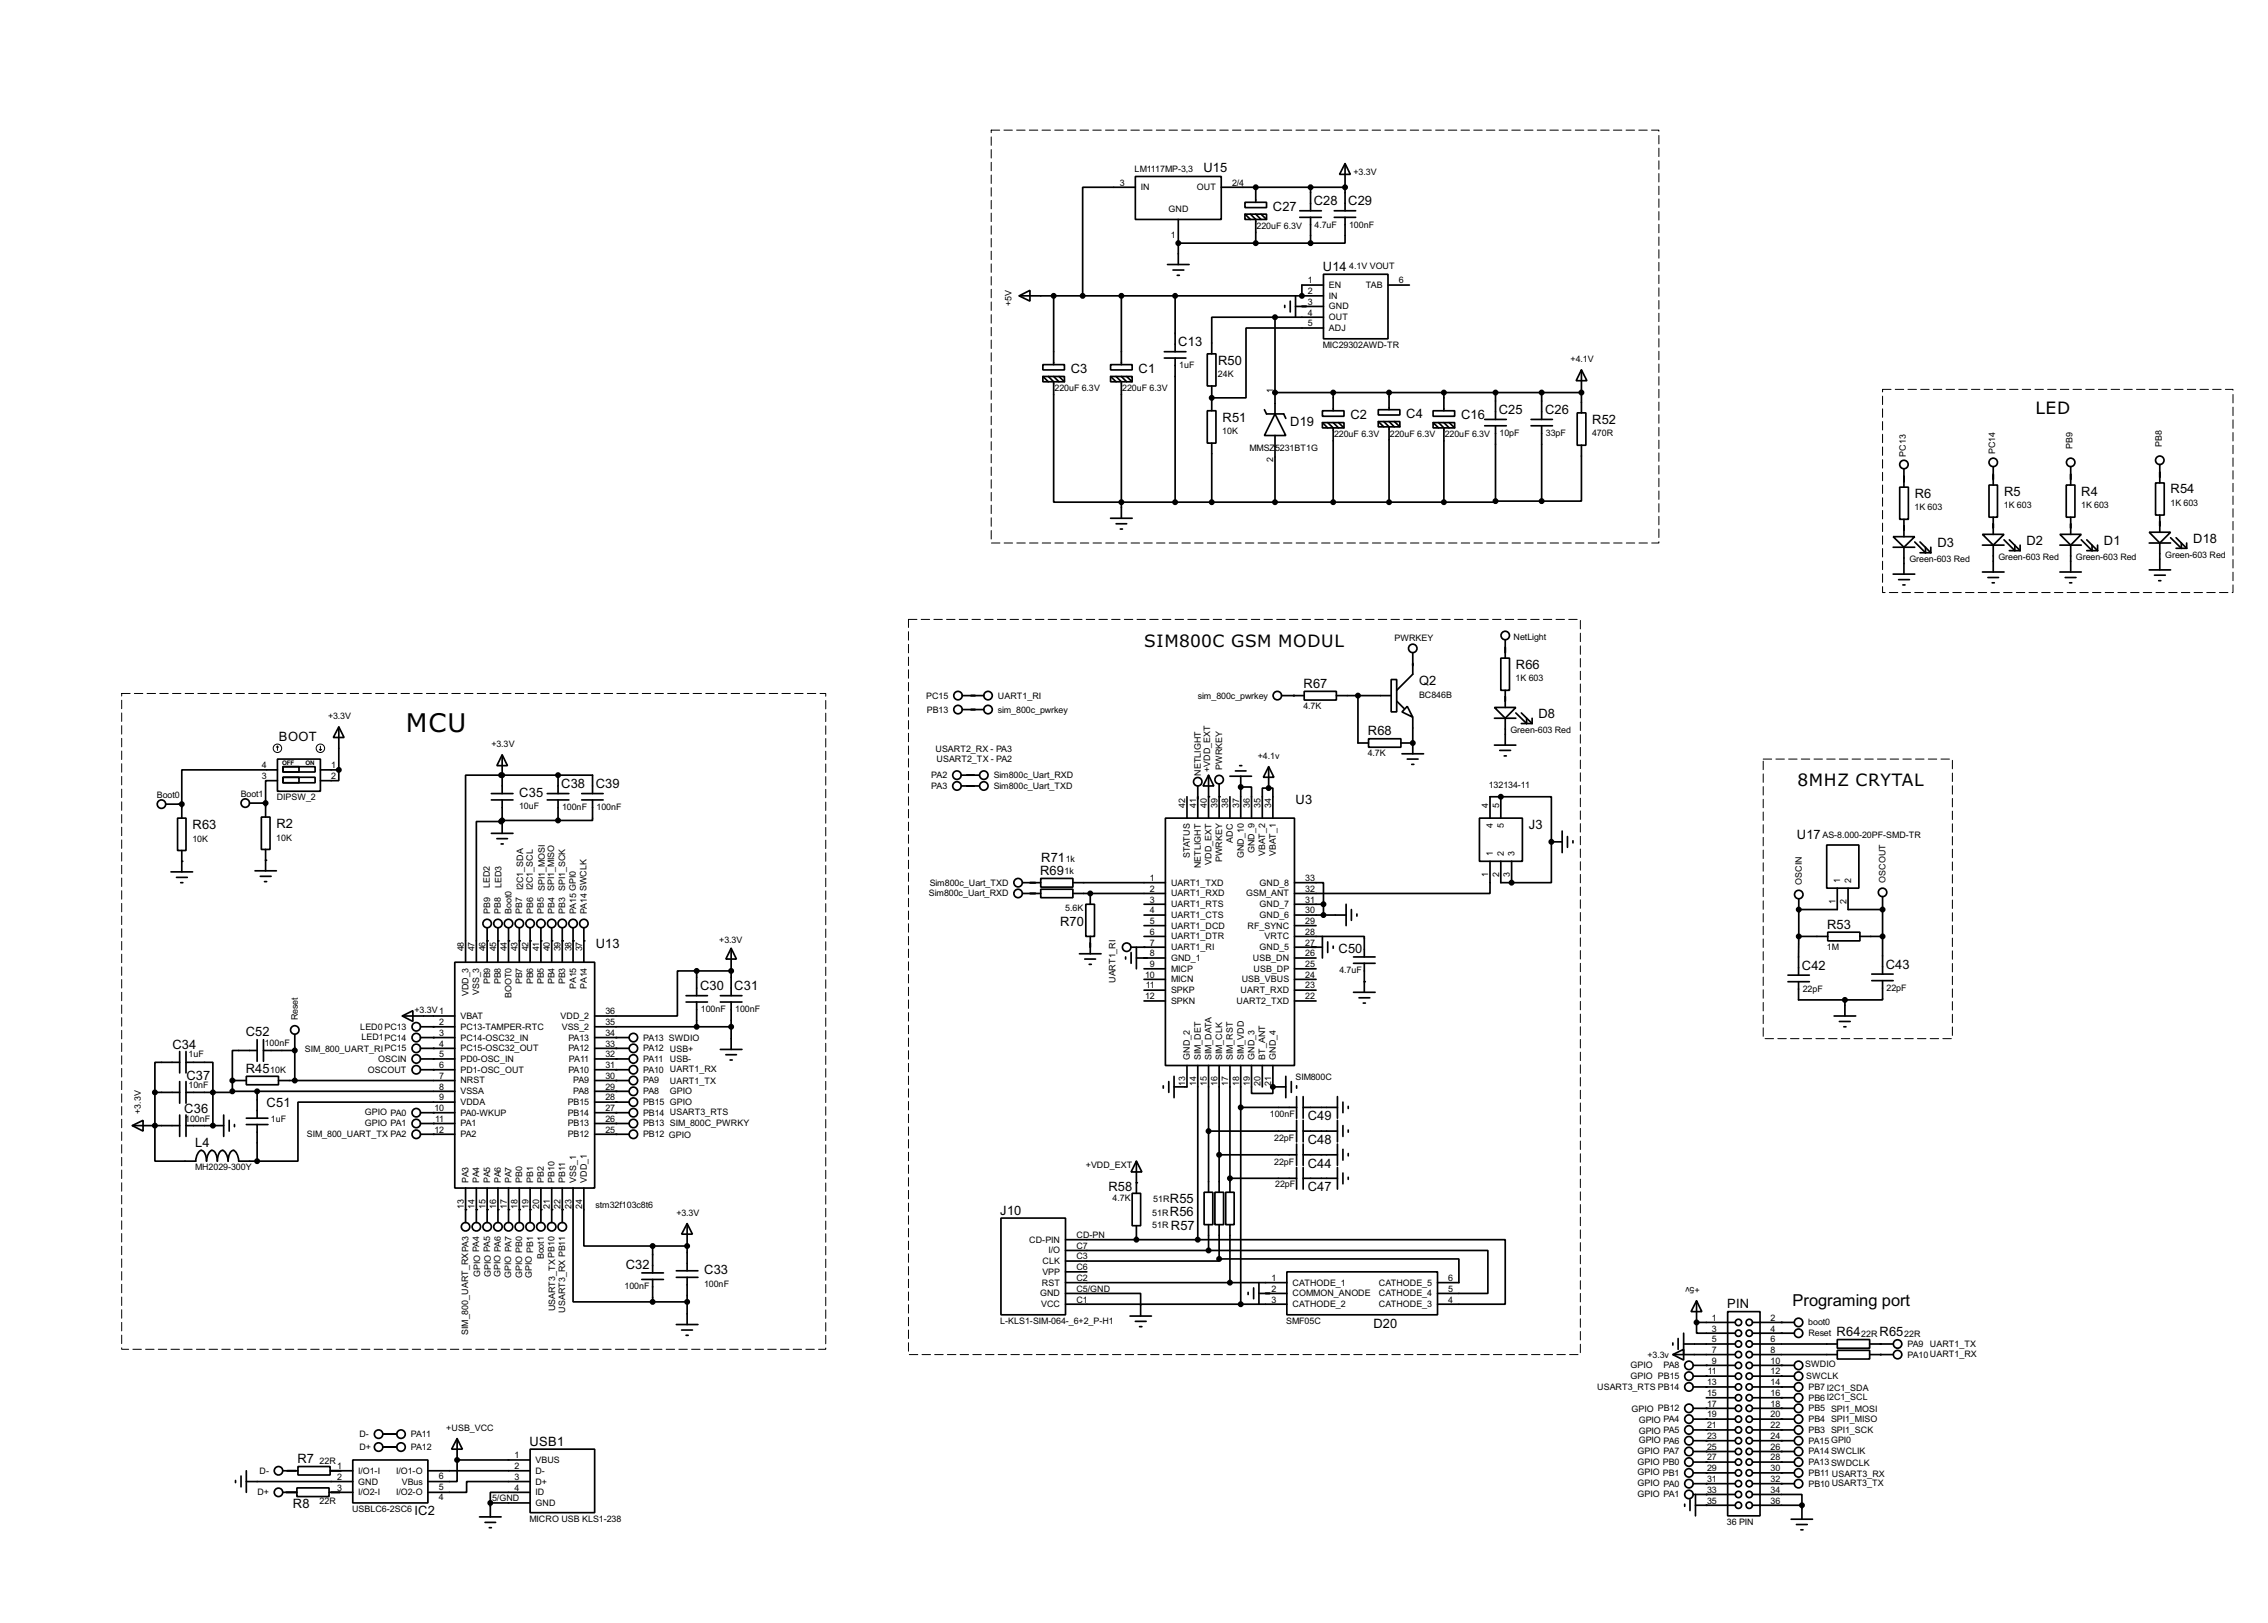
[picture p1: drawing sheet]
<svg xmlns="http://www.w3.org/2000/svg" width="536mm" height="383mm" viewBox="0 0 536 383" stroke-linecap="round" stroke-linejoin="round" font-family="sans-serif">
<defs><g id="words">
<text font-size="7.4" x="95.9" y="173">MCU</text>
<g font-size="4.9">
<text x="480.9" y="97.9">LED</text>
<text x="270.4" y="153">SIM800C GSM MODUL</text>
<text x="424.7" y="185.8">8MHZ CRYTAL</text>
</g>
<text font-size="4.4" x="423.5" y="308.6">Programing port</text>
<g font-size="3.4">
<text x="284.4" y="40.7">U15</text>
<text x="300.8" y="49.8">C27</text>
<text x="310.4" y="48.6">C28</text>
<text x="318.6" y="48.6">C29</text>
<text x="312.6" y="64">U14</text>
<text x="278.4" y="81.8">C13</text>
<text x="253" y="88.2">C3</text>
<text x="269" y="88.2">C1</text>
<text x="287.8" y="86.1">R50</text>
<text x="288.9" y="99.6">R51</text>
<text x="304.9" y="100.6">D19</text>
<text x="319.1" y="99.1">C2</text>
<text x="332.3" y="98.8">C4</text>
<text x="345.2" y="99.1">C16</text>
<text x="354.1" y="97.9">C25</text>
<text x="365.1" y="97.9">C26</text>
<text x="376.2" y="100.1">R52</text>
<text x="452.4" y="117.7">R6</text>
<text x="473.5" y="117.1">R5</text>
<text x="491.8" y="117.1">R4</text>
<text x="512.9" y="116.6">R54</text>
<text x="457.8" y="129.3">D3</text>
<text x="478.8" y="128.8">D2</text>
<text x="497.1" y="128.8">D1</text>
<text x="518.2" y="128.3">D18</text>
<text x="335.3" y="161.9">Q2</text>
<text x="358.2" y="158">R66</text>
<text x="308" y="162.6">R67</text>
<text x="323.2" y="173.7">R68</text>
<text x="363.5" y="169.7">D8</text>
<text x="65.9" y="175">BOOT</text>
<text x="122.7" y="188.3">C35</text>
<text x="132.6" y="186.2">C38</text>
<text x="140.8" y="186.2">C39</text>
<text x="306.1" y="190">U3</text>
<text x="45.5" y="195.9">R63</text>
<text x="65.3" y="195.6">R2</text>
<text x="361.2" y="195.9">J3</text>
<text x="246" y="203.7">R71</text>
<text x="424.6" y="198.2">U17</text>
<text x="245.8" y="206.8">R69</text>
<text x="250.5" y="218.8">R70</text>
<text x="431.7" y="219.5">R53</text>
<text x="140.8" y="224">U13</text>
<text x="316.3" y="225.1">C50</text>
<text x="165.4" y="234">C30</text>
<text x="173.5" y="234">C31</text>
<text x="425.8" y="229.2">C42</text>
<text x="445.6" y="228.9">C43</text>
<text x="58.1" y="244.9">C52</text>
<text x="40.8" y="247.9">C34</text>
<text x="44.1" y="255.3">C37</text>
<text x="58.1" y="253.5">R45</text>
<text x="43.6" y="262.9">C36</text>
<text x="63" y="261.7">C51</text>
<text x="309" y="264.7">C49</text>
<text x="46.1" y="271">L4</text>
<text x="309" y="275.9">C44</text>
<text x="309" y="270.3">C48</text>
<text x="261.9" y="281.5">R58</text>
<text x="309" y="281.4">C47</text>
<text x="236.4" y="287">J10</text>
<text x="276.4" y="284.3">R55</text>
<text x="276.4" y="287.3">R56</text>
<text x="276.7" y="290.6">R57</text>
<text x="147.9" y="299.8">C32</text>
<text x="166.4" y="301.1">C33</text>
<text x="408.1" y="309.1">PIN</text>
<text x="324.5" y="313.7">D20</text>
<text x="434" y="315.7">R64</text>
<text x="444.1" y="315.7">R65</text>
<text x="125.1" y="341.6">USB1</text>
<text x="70.3" y="345.7">R7</text>
<text x="69.2" y="356.4">R8</text>
<text x="97.9" y="357.9">IC2</text>
</g>
<g font-size="2.4">
<text x="268.1" y="40.6">LM1117MP-3,3</text>
<text x="319.8" y="41.3">+3.3V</text>
<text x="264.6" y="43.8">3</text>
<text x="269.5" y="45">IN</text>
<text x="282.8" y="45">OUT</text>
<text x="291.1" y="43.8">2/4</text>
<text x="276.1" y="50.2">GND</text>
<text x="310.6" y="53.8">4.7uF</text>
<text x="318.8" y="53.8">100nF</text>
<text x="276.7" y="56.3">1</text>
<text x="296.9" y="54">220uF 6.3V</text>
<text x="318.8" y="63.6">4.1V VOUT</text>
<text x="309" y="67">1</text>
<text x="309" y="69.5">2</text>
<text x="309" y="72">3</text>
<text x="314" y="68.1">EN</text>
<text x="314" y="70.6">IN</text>
<text x="322.7" y="68.1">TAB</text>
<text x="330.5" y="67">6</text>
<text x="239" y="72.4" transform="rotate(-90 239 72.4)">+5V</text>
<text x="309" y="74.6">4</text>
<text x="309" y="77.1">5</text>
<text x="314" y="73.1">GND</text>
<text x="314" y="75.6">OUT</text>
<text x="312.5" y="82.2">MIC29302AWD-TR</text>
<text x="314" y="78.2">ADJ</text>
<text x="278.6" y="87.1">1uF</text>
<text x="287.8" y="89.1">24K</text>
<text x="371.1" y="85.6">+4.1V</text>
<text x="249.2" y="92.4">220uF 6.3V</text>
<text x="265.2" y="92.4">220uF 6.3V</text>
<text x="300.9" y="92.8" transform="rotate(-90 300.9 92.8)">1</text>
<text x="288.8" y="102.6">10K</text>
<text x="295.2" y="106.6">MMSZ</text>
<text x="301.3" y="106.6">5231BT1G</text>
<text x="315.2" y="103.4">220uF 6.3V</text>
<text x="328.4" y="103.4">220uF 6.3V</text>
<text x="341.4" y="103.4">220uF 6.3V</text>
<text x="354.3" y="103">10pF</text>
<text x="365.3" y="103">33pF</text>
<text x="376.2" y="103">470R</text>
<text x="450.3" y="107.9" transform="rotate(-90 450.3 107.9)">PC13</text>
<text x="471.4" y="107.4" transform="rotate(-90 471.4 107.4)">PC14</text>
<text x="489.7" y="106.1" transform="rotate(-90 489.7 106.1)">PB9</text>
<text x="510.8" y="105.6" transform="rotate(-90 510.8 105.6)">PB8</text>
<text x="300.9" y="109.2" transform="rotate(-90 300.9 109.2)">2</text>
<text x="512.8" y="119.6">1K 603</text>
<text x="452.4" y="120.6">1K 603</text>
<text x="473.5" y="120.1">1K 603</text>
<text x="491.7" y="120.1">1K 603</text>
<text x="511.6" y="131.8">Green-603 Red</text>
<text x="451.1" y="132.8">Green-603 Red</text>
<text x="472.2" y="132.3">Green-603 Red</text>
<text x="490.5" y="132.3">Green-603 Red</text>
<text x="329.5" y="151.4">PWRKEY</text>
<text x="357.6" y="151.1">NetLight</text>
<text x="358.1" y="161">1K 603</text>
<text x="218.8" y="165.1">PC15</text>
<text x="235.8" y="165.1">UART1_RI</text>
<text x="283.1" y="165.1">sim_800c_pwrkey</text>
<text x="308" y="167.5">4.7K</text>
<text x="335.3" y="164.8">BC846B</text>
<text x="77.5" y="169.9">+3.3V</text>
<text x="219" y="168.4">PB13</text>
<text x="235.8" y="168.4">sim_800c_pwrkey</text>
<text x="356.9" y="173.2">Green-603 Red</text>
<text x="116.1" y="176.5">+3.3V</text>
<text x="221" y="177.7">USART2_RX - PA3</text>
<text x="221.3" y="180">USART2_TX - PA2</text>
<text x="297.2" y="179.3">+4.1v</text>
<text x="323.2" y="178.7">4.7K</text>
<text x="61.9" y="181.5">4</text>
<text x="61.9" y="184.1">3</text>
<text x="78.3" y="181.5">1</text>
<text x="78.3" y="184.1">2</text>
<text x="220" y="183.9">PA2</text>
<text x="234.8" y="183.9">Sim800c_Uart_RXD</text>
<text x="283.7" y="183.3" transform="rotate(-90 283.7 183.3)">NETLIGHT</text>
<text x="286" y="182.4" transform="rotate(-90 286 182.4)">+VDD_EXT</text>
<text x="288.8" y="181.9" transform="rotate(-90 288.8 181.9)">PWRKEY</text>
<text x="37.1" y="188.5">Boot0</text>
<text x="56.9" y="188.2">Boot1</text>
<text x="65.4" y="189.1">DIPSW_2</text>
<text x="122.7" y="191.2">10uF</text>
<text x="132.8" y="191.5">100nF</text>
<text x="141" y="191.5">100nF</text>
<text x="220" y="186.4">PA3</text>
<text x="234.8" y="186.4">Sim800c_Uart_TXD</text>
<text x="280.1" y="190.8" transform="rotate(-90 280.1 190.8)">42</text>
<text x="282.6" y="190.8" transform="rotate(-90 282.6 190.8)">41</text>
<text x="285.1" y="190.8" transform="rotate(-90 285.1 190.8)">40</text>
<text x="287.7" y="190.8" transform="rotate(-90 287.7 190.8)">39</text>
<text x="290.2" y="190.8" transform="rotate(-90 290.2 190.8)">38</text>
<text x="292.8" y="190.8" transform="rotate(-90 292.8 190.8)">37</text>
<text x="295.3" y="190.8" transform="rotate(-90 295.3 190.8)">36</text>
<text x="297.8" y="190.8" transform="rotate(-90 297.8 190.8)">35</text>
<text x="300.4" y="190.8" transform="rotate(-90 300.4 190.8)">34</text>
<text x="351.7" y="190.8" transform="rotate(-90 351.7 190.8)">4</text>
<text x="351.8" y="186.2">132134-11</text>
<text x="354.2" y="190.8" transform="rotate(-90 354.2 190.8)">5</text>
<text x="352.8" y="195.8" transform="rotate(-90 352.8 195.8)">4</text>
<text x="355.3" y="195.8" transform="rotate(-90 355.3 195.8)">5</text>
<text x="45.5" y="198.9">10K</text>
<text x="65.3" y="198.6">10K</text>
<text x="251.8" y="203.6">1k</text>
<text x="281.2" y="202.7" transform="rotate(-90 281.2 202.7)">STATUS</text>
<text x="288.8" y="203.7" transform="rotate(-90 288.8 203.7)">PWRKEY</text>
<text x="291.3" y="199.1" transform="rotate(-90 291.3 199.1)">ADC</text>
<text x="293.9" y="202.8" transform="rotate(-90 293.9 202.8)">GND_10</text>
<text x="296.4" y="201.6" transform="rotate(-90 296.4 201.6)">GND_9</text>
<text x="299" y="202.3" transform="rotate(-90 299 202.3)">VBAT_2</text>
<text x="301.5" y="202.3" transform="rotate(-90 301.5 202.3)">VBAT_1</text>
<text x="352.8" y="202.2" transform="rotate(-90 352.8 202.2)">1</text>
<text x="355.3" y="202.2" transform="rotate(-90 355.3 202.2)">2</text>
<text x="357.9" y="202.2" transform="rotate(-90 357.9 202.2)">3</text>
<text x="430.6" y="198.1">AS-8.000-20PF-SMD-TR</text>
<text x="115.7" y="209.8" transform="rotate(-90 115.7 209.8)">LED2</text>
<text x="118.5" y="209.8" transform="rotate(-90 118.5 209.8)">LED3</text>
<text x="219.7" y="209.3">Sim800c_Uart_TXD</text>
<text x="251.6" y="206.6">1k</text>
<text x="271.7" y="208.2">1</text>
<text x="276.7" y="209.3">UART1_TXD</text>
<text x="283.7" y="205.2" transform="rotate(-90 283.7 205.2)">NETLIGHT</text>
<text x="286.3" y="204.4" transform="rotate(-90 286.3 204.4)">VDD_EXT</text>
<text x="297.6" y="209.3">GND_8</text>
<text x="308.4" y="208.2">33</text>
<text x="351.7" y="207.2" transform="rotate(-90 351.7 207.2)">1</text>
<text x="354.2" y="207.1" transform="rotate(-90 354.2 207.1)">2</text>
<text x="356.8" y="207.2" transform="rotate(-90 356.8 207.2)">3</text>
<text x="425.7" y="209.1" transform="rotate(-90 425.7 209.1)">OSCIN</text>
<text x="434.8" y="208.6" transform="rotate(-90 434.8 208.6)">1</text>
<text x="437.4" y="208.6" transform="rotate(-90 437.4 208.6)">2</text>
<text x="445.5" y="208.5" transform="rotate(-90 445.5 208.5)">OSCOUT</text>
<text x="115.8" y="215.9" transform="rotate(-90 115.8 215.9)">PB9</text>
<text x="118.4" y="215.9" transform="rotate(-90 118.4 215.9)">PB8</text>
<text x="120.9" y="215.9" transform="rotate(-90 120.9 215.9)">Boot0</text>
<text x="123.4" y="215.9" transform="rotate(-90 123.4 215.9)">PB7</text>
<text x="123.6" y="210.3" transform="rotate(-90 123.6 210.3)">I2C1_SDA</text>
<text x="125.9" y="210.3" transform="rotate(-90 125.9 210.3)">I2C1_SCL</text>
<text x="126" y="215.9" transform="rotate(-90 126 215.9)">PB6</text>
<text x="128.5" y="215.9" transform="rotate(-90 128.5 215.9)">PB5 SPI1_MOSI</text>
<text x="131.1" y="215.9" transform="rotate(-90 131.1 215.9)">PB4 SPI1_MISO</text>
<text x="133.6" y="215.9" transform="rotate(-90 133.6 215.9)">PB3 SPI1_SCK</text>
<text x="136.1" y="215.9" transform="rotate(-90 136.1 215.9)">PA15 GPI0</text>
<text x="138.7" y="215.9" transform="rotate(-90 138.7 215.9)">PA14 SWCLK</text>
<text x="219.5" y="211.8">Sim800c_Uart_RXD</text>
<text x="251.7" y="215.4">5.6K</text>
<text x="271.7" y="210.7">2</text>
<text x="271.7" y="213.3">3</text>
<text x="271.7" y="215.8">4</text>
<text x="276.7" y="211.8">UART1_RXD</text>
<text x="276.7" y="214.4">UART1_RTS</text>
<text x="294.4" y="211.8">GSM_ANT</text>
<text x="297.6" y="214.4">GND_7</text>
<text x="308.4" y="215.8">30</text>
<text x="308.4" y="213.3">31</text>
<text x="308.4" y="210.7">32</text>
<text x="433.7" y="213.5" transform="rotate(-90 433.7 213.5)">1</text>
<text x="436.3" y="213.5" transform="rotate(-90 436.3 213.5)">2</text>
<text x="271.7" y="218.3">5</text>
<text x="271.7" y="220.9">6</text>
<text x="276.7" y="216.9">UART1_CTS</text>
<text x="276.7" y="219.4">UART1_DCD</text>
<text x="276.7" y="222">UART1_DTR</text>
<text x="294.8" y="219.4">RF_SYNC</text>
<text x="297.6" y="216.9">GND_6</text>
<text x="298.8" y="222">VRTC</text>
<text x="308.4" y="220.9">28</text>
<text x="308.4" y="218.3">29</text>
<text x="109.6" y="224.8" transform="rotate(-90 109.6 224.8)">48</text>
<text x="112.2" y="224.8" transform="rotate(-90 112.2 224.8)">47</text>
<text x="114.7" y="224.8" transform="rotate(-90 114.7 224.8)">46</text>
<text x="117.3" y="224.8" transform="rotate(-90 117.3 224.8)">45</text>
<text x="119.8" y="224.8" transform="rotate(-90 119.8 224.8)">44</text>
<text x="122.3" y="224.8" transform="rotate(-90 122.3 224.8)">43</text>
<text x="124.9" y="224.8" transform="rotate(-90 124.9 224.8)">42</text>
<text x="127.4" y="224.8" transform="rotate(-90 127.4 224.8)">41</text>
<text x="130" y="224.8" transform="rotate(-90 130 224.8)">40</text>
<text x="132.5" y="224.8" transform="rotate(-90 132.5 224.8)">39</text>
<text x="135" y="224.8" transform="rotate(-90 135 224.8)">38</text>
<text x="137.6" y="224.8" transform="rotate(-90 137.6 224.8)">37</text>
<text x="170" y="222.8">+3.3V</text>
<text x="271.7" y="223.4">7</text>
<text x="271.7" y="226">8</text>
<text x="276.7" y="224.5">UART1_RI</text>
<text x="276.7" y="227.1">GND_1</text>
<text x="296" y="227.1">USB_DN</text>
<text x="297.6" y="224.5">GND_5</text>
<text x="308.4" y="226">26</text>
<text x="308.4" y="223.4">27</text>
<text x="431.7" y="224.4">1M</text>
<text x="115.8" y="232.6" transform="rotate(-90 115.8 232.6)">PB9</text>
<text x="118.4" y="232.6" transform="rotate(-90 118.4 232.6)">PB8</text>
<text x="123.4" y="232.6" transform="rotate(-90 123.4 232.6)">PB7</text>
<text x="126" y="232.6" transform="rotate(-90 126 232.6)">PB6</text>
<text x="128.5" y="232.6" transform="rotate(-90 128.5 232.6)">PB5</text>
<text x="131.1" y="232.6" transform="rotate(-90 131.1 232.6)">PB4</text>
<text x="133.6" y="232.6" transform="rotate(-90 133.6 232.6)">PB3</text>
<text x="136.1" y="233.6" transform="rotate(-90 136.1 233.6)">PA15</text>
<text x="138.7" y="233.6" transform="rotate(-90 138.7 233.6)">PA14</text>
<text x="263.6" y="232.3" transform="rotate(-90 263.6 232.3)">UART1_RI</text>
<text x="270.6" y="231">10</text>
<text x="270.7" y="233.6">11</text>
<text x="271.7" y="228.5">9</text>
<text x="276.7" y="229.6">MICP</text>
<text x="276.7" y="232.1">MICN</text>
<text x="293.4" y="232.1">USB_VBUS</text>
<text x="296.2" y="229.6">USB_DP</text>
<text x="308.4" y="233.6">23</text>
<text x="308.4" y="231">24</text>
<text x="308.4" y="228.5">25</text>
<text x="316.5" y="229.8">4.7uF</text>
<text x="98" y="239.3">+3.3V1</text>
<text x="110.7" y="235.4" transform="rotate(-90 110.7 235.4)">VDD_3</text>
<text x="113.2" y="235.1" transform="rotate(-90 113.2 235.1)">VSS_3</text>
<text x="120.9" y="235.8" transform="rotate(-90 120.9 235.8)">BOOT0</text>
<text x="143.1" y="239.7">36</text>
<text x="165.6" y="239.2">100nF</text>
<text x="173.7" y="239.2">100nF</text>
<text x="270.6" y="236.1">12</text>
<text x="276.7" y="234.7">SPKP</text>
<text x="276.7" y="237.2">SPKN</text>
<text x="292.2" y="237.2">UART2_TXD</text>
<text x="293.1" y="234.7">UART_RXD</text>
<text x="308.4" y="236.1">22</text>
<text x="426" y="234.4">22pF</text>
<text x="445.8" y="234.2">22pF</text>
<text x="70.4" y="241.1" transform="rotate(-90 70.4 241.1)">Reset</text>
<text x="85.1" y="243.3">LED0 PC13</text>
<text x="85.4" y="245.8">LED1PC14</text>
<text x="103.8" y="242.2">2</text>
<text x="103.8" y="244.8">3</text>
<text x="108.8" y="240.8">VBAT</text>
<text x="108.8" y="243.3">PC13-TAMPER-RTC</text>
<text x="108.8" y="245.9">PC14-OSC32_IN</text>
<text x="132.4" y="240.8">VDD_2</text>
<text x="132.7" y="243.3">VSS_2</text>
<text x="134.3" y="245.9">PA13</text>
<text x="143.1" y="242.2">35</text>
<text x="143.1" y="244.8">34</text>
<text x="151.9" y="245.9">PA13 SWDIO</text>
<text x="44.6" y="249.8">1uF</text>
<text x="62.6" y="247.3">100nF</text>
<text x="72" y="248.5">SIM_800_UART_RIPC15</text>
<text x="89.4" y="250.9">OSCIN</text>
<text x="103.8" y="247.3">4</text>
<text x="103.8" y="249.8">5</text>
<text x="108.8" y="248.4">PC15-OSC32_OUT</text>
<text x="108.8" y="250.9">PD0-OSC_IN</text>
<text x="134.3" y="248.4">PA12</text>
<text x="134.4" y="250.9">PA11</text>
<text x="143.1" y="247.3">33</text>
<text x="143.1" y="249.8">32</text>
<text x="151.9" y="250.9">PA11 USB-</text>
<text x="151.9" y="248.4">PA12 USB+</text>
<text x="281.2" y="250.4" transform="rotate(-90 281.2 250.4)">GND_2</text>
<text x="283.7" y="250.4" transform="rotate(-90 283.7 250.4)">SIM_DET</text>
<text x="286.3" y="250.4" transform="rotate(-90 286.3 250.4)">SIM_DATA</text>
<text x="288.8" y="250.4" transform="rotate(-90 288.8 250.4)">SIM_CLK</text>
<text x="291.3" y="250.4" transform="rotate(-90 291.3 250.4)">SIM_RST</text>
<text x="293.9" y="250.4" transform="rotate(-90 293.9 250.4)">SIM_VDD</text>
<text x="296.4" y="250.4" transform="rotate(-90 296.4 250.4)">GND_3</text>
<text x="299" y="250.4" transform="rotate(-90 299 250.4)">BT_ANT</text>
<text x="301.5" y="250.4" transform="rotate(-90 301.5 250.4)">GND_4</text>
<text x="44.6" y="257.2">10nF</text>
<text x="63.9" y="253.6">10K</text>
<text x="86.9" y="253.5">OSCOUT</text>
<text x="103.8" y="252.4">6</text>
<text x="103.8" y="254.9">7</text>
<text x="103.8" y="257.5">8</text>
<text x="108.8" y="253.5">PD1-OSC_OUT</text>
<text x="108.8" y="256">NRST</text>
<text x="134.3" y="253.5">PA10</text>
<text x="135.4" y="256">PA9</text>
<text x="143.1" y="252.4">31</text>
<text x="143.1" y="254.9">30</text>
<text x="143.1" y="257.5">29</text>
<text x="151.9" y="256">PA9</text>
<text x="151.9" y="253.5">PA10 UART1_RX</text>
<text x="158.3" y="256.2">UART1_TX</text>
<text x="280.1" y="256.6" transform="rotate(-90 280.1 256.6)">13</text>
<text x="282.6" y="256.6" transform="rotate(-90 282.6 256.6)">14</text>
<text x="285.2" y="256.6" transform="rotate(-90 285.2 256.6)">15</text>
<text x="287.7" y="256.6" transform="rotate(-90 287.7 256.6)">16</text>
<text x="290.2" y="256.6" transform="rotate(-90 290.2 256.6)">17</text>
<text x="292.8" y="256.6" transform="rotate(-90 292.8 256.6)">18</text>
<text x="295.3" y="256.6" transform="rotate(-90 295.3 256.6)">19</text>
<text x="297.9" y="256.6" transform="rotate(-90 297.9 256.6)">20</text>
<text x="300.4" y="256.6" transform="rotate(-90 300.4 256.6)">21</text>
<text x="306.1" y="255.1">SIM800C</text>
<text x="33.3" y="263.2" transform="rotate(-90 33.3 263.2)">+3.3V</text>
<text x="86.2" y="263.6">GPIO PA0</text>
<text x="102.7" y="262.5">10</text>
<text x="103.8" y="260">9</text>
<text x="108.8" y="258.6">VSSA</text>
<text x="108.8" y="261.1">VDDA</text>
<text x="108.8" y="263.6">PA0-WKUP</text>
<text x="134.1" y="261.1">PB15</text>
<text x="134.1" y="263.6">PB14</text>
<text x="135.4" y="258.6">PA8</text>
<text x="143.1" y="260">28</text>
<text x="143.1" y="262.5">27</text>
<text x="151.9" y="263.6">PB14 USART3_RTS</text>
<text x="151.9" y="261.1">PB15 GPIO</text>
<text x="151.9" y="258.6">PA8</text>
<text x="158.3" y="258.5">GPIO</text>
<text x="43.8" y="265">100nF</text>
<text x="64" y="265.1">1uF</text>
<text x="72.5" y="268.6">SIM_800_UART_TX PA2</text>
<text x="86.2" y="266.1">GPIO PA1</text>
<text x="102.7" y="267.6">12</text>
<text x="102.8" y="265.1">11</text>
<text x="108.8" y="266.2">PA1</text>
<text x="108.8" y="268.7">PA2</text>
<text x="134.1" y="266.2">PB13</text>
<text x="134.1" y="268.7">PB12</text>
<text x="143.1" y="265.1">26</text>
<text x="143.1" y="267.6">25</text>
<text x="151.9" y="268.7">PB12 GPIO</text>
<text x="151.9" y="266.2">PB13 SIM_800C_PWRKY</text>
<text x="300.1" y="264">100nF</text>
<text x="301.1" y="269.6">22pF</text>
<text x="301.1" y="275.2">22pF</text>
<text x="46.1" y="276.5">MH2029-300Y</text>
<text x="110.7" y="279.4" transform="rotate(-90 110.7 279.4)">PA3</text>
<text x="113.3" y="279.4" transform="rotate(-90 113.3 279.4)">PA4</text>
<text x="115.8" y="279.4" transform="rotate(-90 115.8 279.4)">PA5</text>
<text x="118.4" y="279.4" transform="rotate(-90 118.4 279.4)">PA6</text>
<text x="120.9" y="279.4" transform="rotate(-90 120.9 279.4)">PA7</text>
<text x="123.4" y="279.4" transform="rotate(-90 123.4 279.4)">PB0</text>
<text x="126" y="279.4" transform="rotate(-90 126 279.4)">PB1</text>
<text x="128.5" y="279.4" transform="rotate(-90 128.5 279.4)">PB2</text>
<text x="131.1" y="279.4" transform="rotate(-90 131.1 279.4)">PB10</text>
<text x="133.6" y="279.4" transform="rotate(-90 133.6 279.4)">PB11</text>
<text x="136.1" y="279.4" transform="rotate(-90 136.1 279.4)">VSS_1</text>
<text x="138.7" y="279.4" transform="rotate(-90 138.7 279.4)">VDD_1</text>
<text x="256.6" y="276.1">+VDD_EXT</text>
<text x="301.3" y="280.5">22pF</text>
<text x="109.6" y="285.6" transform="rotate(-90 109.6 285.6)">13</text>
<text x="112.2" y="285.6" transform="rotate(-90 112.2 285.6)">14</text>
<text x="114.7" y="285.6" transform="rotate(-90 114.7 285.6)">15</text>
<text x="117.3" y="285.6" transform="rotate(-90 117.3 285.6)">16</text>
<text x="119.8" y="285.6" transform="rotate(-90 119.8 285.6)">17</text>
<text x="122.3" y="285.6" transform="rotate(-90 122.3 285.6)">18</text>
<text x="124.9" y="285.6" transform="rotate(-90 124.9 285.6)">19</text>
<text x="127.4" y="285.6" transform="rotate(-90 127.4 285.6)">20</text>
<text x="130" y="285.6" transform="rotate(-90 130 285.6)">21</text>
<text x="132.5" y="285.6" transform="rotate(-90 132.5 285.6)">22</text>
<text x="135" y="285.6" transform="rotate(-90 135 285.6)">23</text>
<text x="137.6" y="285.6" transform="rotate(-90 137.6 285.6)">24</text>
<text x="140.7" y="285.4">stm32f103c8t6</text>
<text x="159.8" y="287.3">+3.3V</text>
<text x="262.9" y="283.7">4.7K</text>
<text x="272.3" y="287.2">51R</text>
<text x="272.5" y="283.9">51R</text>
<text x="243.2" y="293.6">CD-PIN</text>
<text x="254.3" y="292.5">CD-PN</text>
<text x="272.3" y="290.3">51R</text>
<text x="128.5" y="297.5" transform="rotate(-90 128.5 297.5)">Boot1</text>
<text x="246.3" y="298.7">CLK</text>
<text x="247.7" y="296.2">I/O</text>
<text x="254.3" y="297.6">C3</text>
<text x="254.3" y="295.1">C7</text>
<text x="113.5" y="301.8" transform="rotate(-90 113.5 301.8)">GPIO PA4</text>
<text x="116" y="301.8" transform="rotate(-90 116 301.8)">GPIO PA5</text>
<text x="118.2" y="301.8" transform="rotate(-90 118.2 301.8)">GPIO PA6</text>
<text x="120.8" y="302" transform="rotate(-90 120.8 302)">GPIO PA7</text>
<text x="123.4" y="302" transform="rotate(-90 123.4 302)">GPIO PB0</text>
<text x="125.7" y="302" transform="rotate(-90 125.7 302)">GPIO PB1</text>
<text x="147.6" y="304.5">100nF</text>
<text x="166.4" y="304">100nF</text>
<text x="246.2" y="303.8">RST</text>
<text x="246.3" y="301.2">VPP</text>
<text x="254.3" y="302.7">C2</text>
<text x="254.3" y="305.2">C5/GND</text>
<text x="254.3" y="300.1">C6</text>
<text x="300.4" y="302.7">1</text>
<text x="300.4" y="305.2">2</text>
<text x="305.4" y="303.8">CATHODE_1</text>
<text x="325.8" y="303.8">CATHODE_5</text>
<text x="342.2" y="302.7">6</text>
<text x="342.2" y="305.2">5</text>
<text x="401.6" y="304.2" transform="rotate(-180 401.6 304.2)">+5v</text>
<text x="131.2" y="309.9" transform="rotate(-90 131.2 309.9)">USART3_TXPB10</text>
<text x="133.5" y="310.1" transform="rotate(-90 133.5 310.1)">USART3_RX PB11</text>
<text x="245.7" y="306.3">GND</text>
<text x="246" y="308.9">VCC</text>
<text x="254.3" y="307.8">C1</text>
<text x="300.4" y="307.8">3</text>
<text x="305.4" y="306.3">COMMON_ANODE</text>
<text x="305.4" y="308.9">CATHODE_2</text>
<text x="325.8" y="306.3">CATHODE_4</text>
<text x="325.8" y="308.9">CATHODE_3</text>
<text x="342.2" y="307.8">4</text>
<text x="110.6" y="315.4" transform="rotate(-90 110.6 315.4)">SIM_800_UART_RXPA3</text>
<text x="236.3" y="312.8">L-KLS1-SIM-064-_6+2_P-H1</text>
<text x="303.9" y="312.8">SMF05C</text>
<text x="404.5" y="312.1">1</text>
<text x="404.5" y="314.6">3</text>
<text x="404.5" y="317.2">5</text>
<text x="418.4" y="312.1">2</text>
<text x="418.4" y="314.6">4</text>
<text x="418.4" y="317.2">6</text>
<text x="427.3" y="313.2">boot0</text>
<text x="427.3" y="315.7">Reset</text>
<text x="439.8" y="315.8">22R</text>
<text x="449.9" y="315.8">22R</text>
<text x="385.2" y="323.3">GPIO</text>
<text x="389.3" y="320.8">+3.3v</text>
<text x="393" y="323.3">PA8</text>
<text x="404.5" y="319.7">7</text>
<text x="404.5" y="322.2">9</text>
<text x="418.4" y="319.7">8</text>
<text x="418.4" y="322.2">10</text>
<text x="426.5" y="323.1">SWDIO</text>
<text x="450.7" y="318.3">PA9 UART1_TX</text>
<text x="450.7" y="320.8">PA10UART1_RX</text>
<text x="377.4" y="328.3">USART3_RTS PB14</text>
<text x="385.2" y="325.8">GPIO PB15</text>
<text x="403.4" y="327.3">13</text>
<text x="403.4" y="329.9">15</text>
<text x="403.5" y="324.8">11</text>
<text x="418.4" y="324.8">12</text>
<text x="418.4" y="327.3">14</text>
<text x="418.4" y="329.9">16</text>
<text x="426.8" y="325.9">SWCLK</text>
<text x="427.3" y="328.4">PB7 I2C1_SDA</text>
<text x="385.5" y="333.7">GPIO PB12</text>
<text x="403.4" y="332.4">17</text>
<text x="403.4" y="334.9">19</text>
<text x="418.4" y="332.4">18</text>
<text x="418.4" y="334.9">20</text>
<text x="427.3" y="331">PB6 I2C1_SCL</text>
<text x="427.3" y="333.5">PB5 SPI1_MOSI</text>
<text x="84.9" y="339.6">D-</text>
<text x="97.1" y="339.6">PA11</text>
<text x="105.5" y="338.1">+USB_VCC</text>
<text x="387.2" y="341">GPIO PA6</text>
<text x="387.2" y="338.8">GPIO PA5</text>
<text x="387.2" y="336.2">GPIO PA4</text>
<text x="403.4" y="337.5">21</text>
<text x="403.4" y="340">23</text>
<text x="418.4" y="337.5">22</text>
<text x="418.4" y="340">24</text>
<text x="427.3" y="341.1">PA15 GPI0</text>
<text x="427.3" y="338.6">PB3 SPI1_SCK</text>
<text x="427.3" y="336">PB4 SPI1_MISO</text>
<text x="75.5" y="345.8">22R</text>
<text x="79.7" y="347.1">1</text>
<text x="84.9" y="342.6">D+</text>
<text x="97.1" y="342.6">PA12</text>
<text x="121.6" y="344.6">1</text>
<text x="121.6" y="347.1">2</text>
<text x="126.5" y="345.7">VBUS</text>
<text x="386.9" y="346.1">GPIO PB0</text>
<text x="386.9" y="343.6">GPIO PA7</text>
<text x="403.4" y="342.6">25</text>
<text x="403.4" y="345.1">27</text>
<text x="403.4" y="347.6">29</text>
<text x="418.4" y="342.6">26</text>
<text x="418.4" y="345.1">28</text>
<text x="418.4" y="347.6">30</text>
<text x="427.3" y="343.7">PA14 SWCLIK</text>
<text x="427.3" y="346.2">PA13 SWDCLK</text>
<text x="60.8" y="353.3">D+</text>
<text x="61.3" y="348.2">D-</text>
<text x="79.7" y="349.7">2</text>
<text x="79.7" y="352.2">3</text>
<text x="84.6" y="348.2">I/O1-I</text>
<text x="84.6" y="350.8">GND</text>
<text x="84.6" y="353.3">I/O2-I</text>
<text x="93.6" y="353.3">I/O2-O</text>
<text x="93.6" y="348.2">I/O1-O</text>
<text x="94.9" y="350.8">VBus</text>
<text x="103.7" y="352">5</text>
<text x="103.7" y="349.4">6</text>
<text x="121.6" y="349.7">3</text>
<text x="121.6" y="352.2">4</text>
<text x="126.5" y="348.2">D-</text>
<text x="126.5" y="350.8">D+</text>
<text x="126.5" y="353.3">ID</text>
<text x="386.9" y="348.4">GPIO PB1</text>
<text x="386.9" y="351.2">GPIO PA0</text>
<text x="386.9" y="353.7">GPIO PA1</text>
<text x="403.4" y="350.2">31</text>
<text x="403.4" y="352.7">33</text>
<text x="418.4" y="350.2">32</text>
<text x="418.4" y="352.7">34</text>
<text x="427.3" y="351.3">PB10 USART3_TX</text>
<text x="427.3" y="348.7">PB11 USART3_RX</text>
<text x="75.5" y="355.5">22R</text>
<text x="83.2" y="357.3">USBLC6-2SC6</text>
<text x="103.7" y="354.5">4</text>
<text x="116.3" y="354.7">5/GND</text>
<text x="125.1" y="359.5">MICRO USB KLS1-238</text>
<text x="126.5" y="355.8">GND</text>
<text x="403.4" y="355.3">35</text>
<text x="418.4" y="355.3">36</text>
<text x="408" y="360.3">36 PIN</text>
</g>
<g font-size="1.7">
<text x="66.7" y="180.6">OFF</text>
<text x="72.2" y="180.6">ON</text>
</g>
</g></defs>
<g fill="none" stroke="#000" stroke-width=".4">
<path d="M317.8 38.7l1.3 2.5h-2.6zM317.8 38.7v11.1M268.3 41.7h20.3v10.2h-20.3zM268.3 44.3h-12.5v25.6M278.4 57.5h31.3M278.4 51.9v10.6M288.6 44.3h29.2M294.2 47.8h5.1v1.3h-5.1zM294.2 50.6h5.1v1.3h-5.1zM294.2 50.6l1.3 1.3M295.5 50.6l1.2 1.3v5.6M296.7 44.3v3.5"/>
<path d="M296.7 50.6l1.3 1.3M298 50.6l1.3 1.3M307.1 51.4h5.1M307.1 49.8h5.1M309.7 44.3v5.5M309.7 51.4v6.1M315.3 51.4h5M315.3 49.8h5M317.8 51.4v6.1h-8.1M240.8 69.9l2.6-1.3v2.6zM240.8 69.9h71.9M249 69.9v16.3"/>
<path d="M265 69.9v16.3M275.9 62.5h5.1M277.2 63.8h2.5M277.7 69.9v13.2M278.2 65.1h.5M301.3 75h-15v8.6M301.3 75h11.4M301.3 75v22.8M303.6 72.2v.5M304.9 71.2v2.5M306.1 72.4h6.6M306.1 69.9v5.1"/>
<path d="M312.7 64.8h15.3v15.3h-15.3zM312.7 77.5h-18.3v16.5h-8.1M312.7 67.4h-5.1v2.5M328 67.4h5M246.4 86.2h5.1v1.2h-5.1zM246.4 89h5.1v1.2h-5.1zM246.4 89l1.3 1.2M247.7 89l1.3 1.2v28.5h92.2M249 89l1.2 1.2M250.2 89l1.3 1.2M262.4 86.2h5.1v1.2h-5.1zM262.4 89h5.1v1.2h-5.1z"/>
<path d="M262.4 89l1.3 1.2M263.7 89l1.3 1.2v32.3M265 89l1.2 1.2M266.2 89l1.3 1.2M275.1 84.6h5.1M275.1 83.1h5.1M277.7 84.6v34.1M285.3 83.6h2v7.6h-2zM285.3 97.1h2v7.6h-2zM286.3 91.2v5.9M298.8 96.8l.5 1h4l.5 1.1M301.3 97.8l2.5 5.1h-5z"/>
<path d="M301.3 92.8h72.4M312.5 97.1h5.1v1.3h-5.1zM312.5 99.9h5.1v1.2h-5.1zM312.5 99.9l1.2 1.2M313.7 99.9l1.3 1.2v17.6M315 92.8v4.3M315 99.9l1.3 1.2M316.3 99.9l1.3 1.2M325.7 96.8h5.1v1.3h-5.1zM325.7 99.6h5.1v1.3h-5.1zM325.7 99.6l1.3 1.3M327 99.6l1.2 1.3v17.8"/>
<path d="M328.2 92.8v4M328.2 99.6l1.3 1.3M329.5 99.6l1.3 1.3M338.6 97.1h5.1v1.3h-5.1zM338.6 99.9h5.1v1.2h-5.1zM338.6 99.9l1.3 1.2M339.9 99.9l1.3 1.2v17.6M341.2 92.8v4.3M341.2 99.9l1.2 1.2M342.4 99.9l1.3 1.2M350.8 99.1h5.1M353.4 92.8v6.3"/>
<path d="M361.8 99.1h5M364.3 92.8v6.3M372.7 97.6h2v7.6h-2zM373.7 87.4l1.3 2.6h-2.6zM373.7 87.4v10.2M286.3 104.7v14M301.3 102.9v15.8M350.8 100.6h5.1M353.4 118.4v.3h-12.2M353.4 100.6v17.8M353.4 118.4h10.9M361.8 100.6h5"/>
<path d="M364.3 100.6v17.8M373.7 105.2v13.2h-9.4M448.9 115.1h2v7.6h-2zM449.9 110.8v4.3M470 114.6h2v7.6h-2zM471 110.3v4.3M488.2 114.6h2.1v7.6h-2.1zM489.3 110.3v4.3M509.3 114.1h2.1v7.6h-2.1zM510.3 109.8v4.3M262.4 122.5h5.1M263.7 123.8h2.5"/>
<path d="M264.7 125h.5M447.3 126.8h5.1l-2.5 2.5zM447.3 129.3h5.1M447.3 135.7h5.1M448.6 137h2.6M449.6 138.2h.5M449.9 122.7v4.1M449.9 129.3v6.4M452.4 128.1l2.6 2.5v-1.3M453.7 128.1l2.5 2.5M453.7 130.6h2.5M456.2 129.3v1.3"/>
<path d="M468.4 126.3h5.1l-2.5 2.5zM468.4 128.8h5.1M468.4 135.2h5.1M469.7 136.5h2.5M470.7 137.7h.5M471 122.2v4.1M471 128.8v6.4M473.5 127.6l2.6 2.5v-1.3M474.8 130.1h2.5M474.8 127.6l2.5 2.5M477.3 128.8v1.3M486.7 126.3h5.1l-2.5 2.5z"/>
<path d="M486.7 128.8h5.1M486.7 135.2h5.1M488 136.5h2.5M489 137.7h.5M489.3 122.2v4.1M489.3 128.8v6.4M491.8 127.6l2.5 2.5v-1.3M493.1 127.6l2.5 2.5M493.1 130.1h2.5M495.6 128.8v1.3M507.8 125.8h5.1l-2.6 2.5zM507.8 128.3h5.1"/>
<path d="M507.8 134.7h5.1M509.1 135.9h2.5M510.1 137.2h.5M510.3 121.7v4.1M510.3 128.3v6.4M512.9 127.1l2.5 2.5v-1.3M514.2 127.1l2.5 2.5M514.2 129.6h2.5M516.7 128.3v1.3M333.8 154.2v5.1l-3.8 3.8M354.6 155.5h2.1v7.6h-2.1zM355.7 151.2v4.3"/>
<path d="M65.6 179.4h10.1v7.6h-10.1zM80.1 171.8l1.2 2.5h-2.5zM80.1 171.8v10.1M118.7 178.4l1.2 2.5h-2.5zM118.7 178.4v9.1M227.4 164.4h5.1M227.4 167.7h5.1M302.8 164.4h5.4M308.2 163.4h7.6v2h-7.6zM315.8 164.4h12.9M320.9 164.4v11.2h2.5M323.4 174.6h7.6v2h-7.6z"/>
<path d="M328.7 160.6h1.3v7.6h-1.3zM330 165.7l1.8 1.7M331 175.6h2.8M331.3 178.1h5.1M332.5 166.9l1.3 2.6-2.5-1.3zM332.5 179.4h2.6M333.8 169.5v8.6M353.1 167.2h5.1l-2.5 2.5zM353.1 169.7h5.1M353.1 176.1h5.1M354.4 177.3h2.5M355.4 178.6h.5"/>
<path d="M355.7 163.1v4.1M355.7 169.7v6.4M358.2 168.5l2.5 2.5v-1.3M359.5 168.5l2.5 2.5M359.5 171h2.5M362 169.7v1.3M39.2 190h3.8M42 193.3h2v7.7h-2zM43 190v3.3M59 189.8h3.8M61.8 193.1h2v7.6h-2zM62.8 189.8v3.3"/>
<path d="M65.6 181.9h-22.6v8.1M65.6 184.5h-2.8v5.3M66.9 181.2h7.6v1.2h-7.6zM66.9 181.2h3.8v1.2h-3.8zM66.9 183.7h7.6v1.3h-7.6zM66.9 183.7h3.8v1.3h-3.8zM75.7 181.9h4.4M80.1 181.9v2.6h-4.4M116.1 189h5.1M116.1 187.5h5.1M116.1 196.9h5.1M117.4 198.2h2.5"/>
<path d="M118.4 183.2h-8.4v44.2M118.4 194.1h-5.8v33.3M118.4 183.2l.3 .2M118.4 194.1l.3 .3v2.5M118.4 183.2h21.6v4.3M118.4 199.4h.5M118.7 193.9l-.3 .2M118.7 189v4.9M118.7 193.9h13.2M129.3 189h5.1M129.3 187.5h5.1M131.9 183.2v4.3"/>
<path d="M131.9 189v4.9M137.5 189h5M137.5 187.5h5M140 189v4.9h-8.1M227.1 183.2h4.3M227.1 185.7h4.3M275.4 193.3h30.5v58.5h-30.5zM280.5 188.3v5M283 185.7v7.6M285.6 183.2l1.2 2.5h-2.5zM285.6 183.2v10.1M288.1 185.2v8.1"/>
<path d="M290.6 188.3v5M290.6 183.4h5.1M291.9 182.2h2.5M292.9 180.9h.5M293.2 186h2.5v7.3M293.2 183.4v9.9M299.8 181.2l1.2 2.5h-2.5zM299.8 186.2h1v7.1M299.8 186.2h-1.5v7.1M299.8 181.2v5M333.6 180.6h.5M349.6 193.3h10.1v10.2h-10.1z"/>
<path d="M354.6 188.3h12v10.6M354.6 188.3h-2.5v5M354.6 188.3v5M366.6 198.9v9.7h-9.4M366.6 198.9h2.5M369.1 196.4v5.1M370.4 197.7v2.5M371.7 198.7v.5M431.6 199.7h7.6v10.2h-7.6zM40.4 206h5.1M41.7 207.3h2.6M42.7 208.6h.5"/>
<path d="M43 201v5M60.3 205.8h5M61.5 207.1h2.6M62.5 208.3h.5M62.8 200.7v5.1M115.1 219.3v8.1M117.7 219.3v8.1M120.2 219.3v8.1M122.7 219.3v8.1M125.3 219.3v8.1M127.8 219.3v8.1M130.4 219.3v8.1"/>
<path d="M132.9 219.3v8.1M135.4 219.3v8.1M138 219.3v8.1M241.6 208.6h4.3M241.6 211.1h4.3M245.9 207.6h7.6v2h-7.6zM245.9 210.1h7.6v2h-7.6zM253.5 208.6h21.9M253.5 211.1h21.9M256.6 213.7h2v7.6h-2zM257.6 211.1v2.6M270.3 216.2h5.1"/>
<path d="M270.3 213.7h5.1M270.3 218.7h5.1M305.9 208.6h6.8v5.1M305.9 216.2h12.2M305.9 213.7h6.8M305.9 218.7h5.1M312.7 213.7v2.5M318.1 213.7v5M319.3 214.9v2.6M320.6 216v.5M352.1 203.5v7.6h-46.2M354.6 203.5v5.1h2.6"/>
<path d="M357.2 203.5v5.1M425 212.4v8.9M434.1 209.9v5h-9.1M436.7 209.9v5h8.1M444.8 211.9v18.3M107.5 227.4h33v53.3h-33zM162.1 236.8h5.1M162.1 235.3h5.1M164.6 229.4h-4.5v10.7h-19.6M164.6 229.4v5.9M164.6 236.8v5.8M164.6 229.4h8.2"/>
<path d="M170.2 236.8h5.1M170.2 235.3h5.1M172.8 224.1l1.2 2.5h-2.5zM172.8 224.1v11.2M172.8 236.8v11.2M255.1 225.4h5.1M256.3 226.6h2.6M257.4 227.9h.5M257.6 221.3v4.1M266 226.1v.5M267.3 223.8h8.1M267.3 225.1v2.5"/>
<path d="M268.5 223.8v5.1M268.5 226.4h6.9M270.3 221.3h5.1M270.3 228.9h5.1M270.3 231.4h5.1M270.3 234h5.1M270.3 236.5h5.1M305.9 221.3h16.5v4.8M305.9 226.4h5.1M305.9 223.8h6.6M305.9 228.9h5.1M305.9 231.4h5.1"/>
<path d="M305.9 234h5.1M305.9 236.5h5.1M312.5 221.3v5.1M313.7 222.6v2.5M315 223.6v.5M319.8 234.5h5.1M319.8 227.6h5.1M319.8 226.1h5.1M321.1 235.8h2.6M322.1 237h.5M322.4 227.6v6.9M422.5 232h5"/>
<path d="M422.5 230.4h5M425 232v4.3h10.9M425 221.3v9.1M425 221.3h6.9M431.9 220.3h7.6v2h-7.6zM435.9 236.3v3.8M439.5 221.3h5.3M442.3 231.7h5M442.3 230.2h5M444.8 231.7v4.6h-8.9M36.6 258.1v16.3h9.7a2.67 2.67 0 0 1 1.3-2.6 2.35 2.35 0 0 1 1.2 2.6l.2-1.3a1.82 1.82 0 0 1 1.1-1.3 2.31 2.31 0 0 1 1.3 2.6v-.7a2.08 2.08 0 0 1 1.2-1.9 2.76 2.76 0 0 1 1.3 2.6v-.7a2.08 2.08 0 0 1 1.3-1.9 2.75 2.75 0 0 1 1.2 2.6h4.4M36.6 258.1h5.9"/>
<path d="M42.5 251h-5.9v7.1M42.5 248.5v5M42.5 255.6v5.1M44 251h6.3v7.1M44 258.1h6.3M44 248.5v5M44 255.6v5.1M50.3 258.1v7.9M54.9 257.9v.2h-4.6M54.9 255.3h3.3M54.9 257.9h52.6M54.9 255.3v2.6"/>
<path d="M58.2 254.3h7.6v2h-7.6zM60.8 248.2h-5.9v7.1M60.8 245.7v5.1M60.8 257.9v6.3M62.3 248.2h7.4M62.3 245.7v5.1M65.8 255.3h41.7M69.7 244.4v10.9M95.1 240.1l2.5-1.3v2.6zM95.1 240.1h12.4M99.4 242.6h8.1M99.4 245.2h8.1"/>
<path d="M99.4 247.7h8.1M99.4 250.2h8.1M99.4 252.8h8.1M140.5 242.6h32.3M140.5 255.3h8.1M140.5 257.9h8.1M140.5 245.2h8.1M140.5 247.7h8.1M140.5 250.2h8.1M140.5 252.8h8.1M170.2 248h5.1M171.5 249.2h2.5"/>
<path d="M172.5 250.5h.5M274.9 256.6v.5M276.2 255.6v2.5M277.4 254.3v5.1M280.5 251.8v5h-3.1M283 251.8v41.1M285.6 251.8v29.9M288.1 251.8v29.9M290.6 251.8v29.9M293.2 251.8v56.4M295.7 251.8v6.6h5.1v-1.6M298.3 251.8v5"/>
<path d="M300.8 256.8h3M300.8 251.8v5M303.8 254.3v5.1M305.1 255.6v2.5M306.4 256.6v.5M306.4 259.1v5.1M307.9 259.1v5.1M316 259.1v5.1M433.4 240.1h5.1M434.6 241.4h2.6M435.7 242.6h.5M31.3 266l2.5-1.3v2.6z"/>
<path d="M31.3 266h11.2M42.5 263.5v5M44 266h8.9M44 263.5v5M52.9 263.5v5M54.2 264.7v2.6M55.4 265.7v.5M58.2 264.2h5.1M58.2 265.7h5.1M60.8 265.7v8.7M99.4 262.9h8.1M99.4 265.5h8.1"/>
<path d="M99.4 268h8.1M107.5 260.4h-37.1v14h-9.6M140.5 262.9h8.1M140.5 265.5h8.1M140.5 268h8.1M140.5 260.4h8.1M268.5 274.4l1.3 2.5h-2.5zM268.5 274.4v7.6M285.6 267.3h20.8M288.1 272.9h18.3M290.6 278.4h15.8M293.2 261.7h13.2"/>
<path d="M306.4 264.7v5.1M306.4 270.3v5.1M306.4 275.9v5.1M307.9 278.4h8.1M307.9 272.9h8.1M307.9 267.3h8.1M307.9 261.7h8.1M307.9 264.7v5.1M307.9 270.3v5.1M307.9 275.9v5.1M316 264.7v5.1M316 270.3v5.1"/>
<path d="M316 275.9v5.1M317.3 260.4v2.5M317.3 266v2.5M317.3 271.6v2.5M317.3 277.2v2.5M318.6 261.4v.5M318.6 267v.5M318.6 272.6v.5M318.6 278.2v.5M110 280.7v8.2M112.6 280.7v8.2M115.1 280.7v8.2"/>
<path d="M117.7 280.7v8.2M120.2 280.7v8.2M122.7 280.7v8.2M125.3 280.7v8.2M127.8 280.7v8.2M130.4 280.7v8.2M132.9 280.7v8.2M135.4 280.7v26.9h18.8M138 280.7v13.7h16.2M154.2 294.4v6.4M154.2 294.4h8.2M162.4 289.1l1.2 2.5h-2.5z"/>
<path d="M162.4 289.1v11.2M236.5 287.8h15.3v22.9h-15.3zM251.8 292.9h31.2M251.8 295.5h33.8M267.5 282h2v7.6h-2zM268.5 289.6v3.3M283 292.9h72.7v15.3h-16M284.5 281.7h2.1v7.7h-2.1zM285.6 295.5h66v10.1h-11.9M285.6 289.4v6.1M287.1 281.7h2v7.7h-2zM288.1 297.5v.5h-36.3"/>
<path d="M288.1 297.5h56.6v5.6h-5M288.1 289.4v8.1M289.6 281.7h2v7.7h-2zM290.6 289.4v13.7M151.7 302.3h5.1M151.7 300.8h5.1M154.2 302.3v5.3M154.2 307.6h8.2M159.8 301.8h5.1M159.8 300.3h5.1M159.8 313h5.1M161.1 314.3h2.5"/>
<path d="M162.1 315.5h.5M162.4 301.8v11.2M251.8 305.6h17.7v5.4M251.8 303.1h52.3M251.8 308.2h52.3M251.8 300.5h5M267 311h5.1M268.3 312.2h2.5M269.3 313.5h.5M294.9 305.4v.5M296.2 304.3v2.6M297.5 305.6h6.6"/>
<path d="M297.5 303.1v5.1M304.1 300.5h35.6v10.2h-35.6zM395.3 317.3v.5M396.5 316.3v2.5M397.8 317.6h12.2M397.8 315v5.1M400.9 307.4l1.2 2.5h-2.5zM400.9 312.5v2.5h9.1M400.9 312.5h9.1M400.9 307.4v5.1M408.2 309.9h7.7v48.3h-7.7zM414.1 312.5h9.9"/>
<path d="M414.1 317.6h20M414.1 315h9.9M434.1 316.5h7.7v2.1h-7.7zM434.1 319.1h7.7v2h-7.7zM441.8 317.6h5.5M90.5 338.9h3.3M108 339.9l1.3 2.5h-2.6zM108 339.9v5.1M395.3 320.1l2.5-1.3v2.6zM395.3 320.1h14.7M400.1 325.2h9.9M400.1 322.6h9.9"/>
<path d="M400.1 327.7h9.9M400.1 337.9h9.9M400.1 335.3h9.9M400.1 332.8h9.9M403.2 330.3h6.8M414.1 320.1h20M414.1 325.2h9.9M414.1 322.6h9.9M414.1 327.7h9.9M414.1 330.3h9.9M414.1 337.9h9.9M414.1 335.3h9.9"/>
<path d="M414.1 332.8h9.9M441.8 320.1h5.5M55.7 349.8v.5M57 348.8v2.5M58.2 350.1h25.2M58.2 347.5v5.1M66.9 347.5h3.5M66.9 352.6h3.3M70.2 351.6h7.6v2h-7.6zM70.4 346.5h7.6v2h-7.6zM77.8 352.6h5.6M78 347.5h5.4"/>
<path d="M83.4 345h17.7v10.1h-17.7zM90.5 341.9h3.3M101.1 347.5h24.2M108 345v5.1h-6.9M108 345h17.3M113.3 358.4h5.1M114.6 359.7h2.5M115.9 355.1v3.3M115.9 355.1h9.4M125.3 342.4h15.2v15h-15.2zM125.3 350.1h-15v2.5h-9.2M125.3 352.6h-9.4v2.5"/>
<path d="M398.1 355.4v.5M399.3 354.4v2.5M400.1 343h9.9M400.1 340.4h9.9M400.1 345.5h9.9M400.1 348h9.9M400.1 350.6h9.9M400.1 353.1h9.9M400.6 355.7h9.4M400.6 353.1v5.1M414.1 353.1h11.7v2.6M414.1 355.7h11.7"/>
<path d="M414.1 343h9.9M414.1 340.4h9.9M414.1 345.5h9.9M414.1 348h9.9M414.1 350.6h9.9M423.2 359h5.1M425.8 355.7v3.3M115.6 361h.5M424.5 360.2h2.5M425.5 361.5h.5"/>
<circle cx="449.8" cy="109.8" r="1"/>
<circle cx="470.9" cy="109.3" r="1"/>
<circle cx="489.2" cy="109.3" r="1"/>
<circle cx="510.3" cy="108.8" r="1"/>
<circle cx="333.8" cy="153.2" r="1"/>
<circle cx="355.6" cy="150.2" r="1"/>
<circle cx="226.3" cy="164.4" r="1"/>
<circle cx="226.3" cy="167.7" r="1"/>
<circle cx="233.4" cy="167.7" r="1"/>
<circle cx="233.4" cy="164.4" r="1"/>
<circle cx="301.8" cy="164.4" r="1"/>
<circle cx="38.1" cy="190" r="1"/>
<circle cx="57.9" cy="189.8" r="1"/>
<circle cx="226.1" cy="185.7" r="1"/>
<circle cx="226.1" cy="183.2" r="1"/>
<circle cx="232.4" cy="185.7" r="1"/>
<circle cx="232.4" cy="183.2" r="1"/>
<circle cx="283" cy="184.7" r="1"/>
<circle cx="288" cy="184.2" r="1"/>
<circle cx="115.1" cy="218.2" r="1"/>
<circle cx="117.6" cy="218.2" r="1"/>
<circle cx="120.1" cy="218.2" r="1"/>
<circle cx="122.7" cy="218.2" r="1"/>
<circle cx="125.2" cy="218.2" r="1"/>
<circle cx="127.8" cy="218.2" r="1"/>
<circle cx="130.3" cy="218.2" r="1"/>
<circle cx="132.8" cy="218.2" r="1"/>
<circle cx="135.4" cy="218.2" r="1"/>
<circle cx="137.9" cy="218.2" r="1"/>
<circle cx="240.5" cy="208.6" r="1"/>
<circle cx="240.5" cy="211.1" r="1"/>
<circle cx="425" cy="211.4" r="1"/>
<circle cx="444.8" cy="210.9" r="1"/>
<circle cx="266.2" cy="223.8" r="1"/>
<circle cx="69.6" cy="243.4" r="1"/>
<circle cx="98.3" cy="242.6" r="1"/>
<circle cx="98.3" cy="247.7" r="1"/>
<circle cx="98.3" cy="245.2" r="1"/>
<circle cx="98.3" cy="250.2" r="1"/>
<circle cx="98.3" cy="252.8" r="1"/>
<circle cx="149.6" cy="247.7" r="1"/>
<circle cx="149.6" cy="245.2" r="1"/>
<circle cx="149.6" cy="257.9" r="1"/>
<circle cx="149.6" cy="250.2" r="1"/>
<circle cx="149.6" cy="255.3" r="1"/>
<circle cx="149.6" cy="252.8" r="1"/>
<circle cx="98.3" cy="268" r="1"/>
<circle cx="98.3" cy="262.9" r="1"/>
<circle cx="98.3" cy="265.5" r="1"/>
<circle cx="149.6" cy="265.5" r="1"/>
<circle cx="149.6" cy="268" r="1"/>
<circle cx="149.6" cy="260.4" r="1"/>
<circle cx="149.6" cy="262.9" r="1"/>
<circle cx="110" cy="289.9" r="1"/>
<circle cx="112.5" cy="289.9" r="1"/>
<circle cx="115.1" cy="289.9" r="1"/>
<circle cx="117.6" cy="289.9" r="1"/>
<circle cx="120.1" cy="289.9" r="1"/>
<circle cx="122.7" cy="289.9" r="1"/>
<circle cx="125.2" cy="289.9" r="1"/>
<circle cx="127.8" cy="289.9" r="1"/>
<circle cx="130.3" cy="289.9" r="1"/>
<circle cx="132.8" cy="289.9" r="1"/>
<circle cx="410.7" cy="312.5" r=".75"/>
<circle cx="410.7" cy="317.6" r=".75"/>
<circle cx="410.7" cy="315" r=".75"/>
<circle cx="413.3" cy="315" r=".75"/>
<circle cx="413.3" cy="317.6" r=".75"/>
<circle cx="413.3" cy="312.5" r=".75"/>
<circle cx="424.9" cy="312.5" r="1"/>
<circle cx="424.9" cy="315" r="1"/>
<circle cx="448.3" cy="317.6" r="1"/>
<circle cx="89.4" cy="338.9" r="1"/>
<circle cx="94.7" cy="338.9" r="1"/>
<circle cx="399" cy="325.2" r="1"/>
<circle cx="399" cy="322.6" r="1"/>
<circle cx="399" cy="337.9" r="1"/>
<circle cx="399" cy="335.3" r="1"/>
<circle cx="399" cy="332.8" r="1"/>
<circle cx="399" cy="327.7" r="1"/>
<circle cx="410.7" cy="332.8" r=".75"/>
<circle cx="410.7" cy="322.6" r=".75"/>
<circle cx="410.7" cy="337.9" r=".75"/>
<circle cx="410.7" cy="335.3" r=".75"/>
<circle cx="410.7" cy="320.1" r=".75"/>
<circle cx="410.7" cy="330.3" r=".75"/>
<circle cx="410.7" cy="327.7" r=".75"/>
<circle cx="410.7" cy="325.2" r=".75"/>
<circle cx="413.3" cy="337.9" r=".75"/>
<circle cx="413.3" cy="327.7" r=".75"/>
<circle cx="413.3" cy="320.1" r=".75"/>
<circle cx="413.3" cy="332.8" r=".75"/>
<circle cx="413.3" cy="335.3" r=".75"/>
<circle cx="413.3" cy="325.2" r=".75"/>
<circle cx="413.3" cy="330.3" r=".75"/>
<circle cx="413.3" cy="322.6" r=".75"/>
<circle cx="424.9" cy="335.3" r="1"/>
<circle cx="424.9" cy="337.9" r="1"/>
<circle cx="424.9" cy="325.2" r="1"/>
<circle cx="424.9" cy="327.7" r="1"/>
<circle cx="424.9" cy="332.8" r="1"/>
<circle cx="424.9" cy="322.6" r="1"/>
<circle cx="424.9" cy="330.3" r="1"/>
<circle cx="448.3" cy="320.1" r="1"/>
<circle cx="65.8" cy="347.5" r="1"/>
<circle cx="65.8" cy="352.6" r="1"/>
<circle cx="89.4" cy="341.9" r="1"/>
<circle cx="94.7" cy="341.9" r="1"/>
<circle cx="399" cy="348" r="1"/>
<circle cx="399" cy="350.6" r="1"/>
<circle cx="399" cy="343" r="1"/>
<circle cx="399" cy="340.4" r="1"/>
<circle cx="399" cy="345.5" r="1"/>
<circle cx="399" cy="353.1" r="1"/>
<circle cx="410.7" cy="345.5" r=".75"/>
<circle cx="410.7" cy="355.7" r=".75"/>
<circle cx="410.7" cy="343" r=".75"/>
<circle cx="410.7" cy="348" r=".75"/>
<circle cx="410.7" cy="353.1" r=".75"/>
<circle cx="410.7" cy="340.4" r=".75"/>
<circle cx="410.7" cy="350.6" r=".75"/>
<circle cx="413.3" cy="348" r=".75"/>
<circle cx="413.3" cy="355.7" r=".75"/>
<circle cx="413.3" cy="350.6" r=".75"/>
<circle cx="413.3" cy="345.5" r=".75"/>
<circle cx="413.3" cy="353.1" r=".75"/>
<circle cx="413.3" cy="343" r=".75"/>
<circle cx="413.3" cy="340.4" r=".75"/>
<circle cx="424.9" cy="350.6" r="1"/>
<circle cx="424.9" cy="340.4" r="1"/>
<circle cx="424.9" cy="343" r="1"/>
<circle cx="424.9" cy="345.5" r="1"/>
<circle cx="424.9" cy="348" r="1"/>
</g>
<g fill="#000">
<circle cx="307.6" cy="69.9" r=".2"/>
<circle cx="301.3" cy="92.8" r=".2"/>
<circle cx="333.8" cy="175.6" r=".2"/>
<circle cx="118.7" cy="183.2" r=".2"/>
<circle cx="131.9" cy="183.2" r=".2"/>
<circle cx="285.6" cy="188.3" r=".2"/>
<circle cx="288.1" cy="188.3" r=".2"/>
<circle cx="293.2" cy="186" r=".2"/>
<circle cx="299.8" cy="186.2" r=".2"/>
<circle cx="354.6" cy="188.3" r=".2"/>
<circle cx="366.6" cy="198.9" r=".2"/>
<circle cx="43" cy="203.5" r=".2"/>
<circle cx="62.8" cy="203.3" r=".2"/>
<circle cx="257.6" cy="211.1" r=".2"/>
<circle cx="357.2" cy="208.6" r=".2"/>
<circle cx="444.8" cy="214.9" r=".2"/>
<circle cx="115.1" cy="222.3" r=".2"/>
<circle cx="117.7" cy="222.3" r=".2"/>
<circle cx="120.2" cy="222.3" r=".2"/>
<circle cx="122.7" cy="222.3" r=".2"/>
<circle cx="125.3" cy="222.3" r=".2"/>
<circle cx="127.8" cy="222.3" r=".2"/>
<circle cx="130.4" cy="222.3" r=".2"/>
<circle cx="132.9" cy="222.3" r=".2"/>
<circle cx="135.4" cy="222.3" r=".2"/>
<circle cx="138" cy="222.3" r=".2"/>
<circle cx="270.3" cy="223.8" r=".2"/>
<circle cx="322.4" cy="232" r=".2"/>
<circle cx="102.4" cy="242.6" r=".2"/>
<circle cx="102.4" cy="247.7" r=".2"/>
<circle cx="102.4" cy="250.2" r=".2"/>
<circle cx="102.4" cy="252.8" r=".2"/>
<circle cx="102.4" cy="245.2" r=".2"/>
<circle cx="145.6" cy="257.9" r=".2"/>
<circle cx="145.6" cy="250.2" r=".2"/>
<circle cx="145.6" cy="247.7" r=".2"/>
<circle cx="145.6" cy="245.2" r=".2"/>
<circle cx="145.6" cy="255.3" r=".2"/>
<circle cx="145.6" cy="252.8" r=".2"/>
<circle cx="300.8" cy="256.8" r=".2"/>
<circle cx="50.3" cy="266" r=".2"/>
<circle cx="102.4" cy="265.5" r=".2"/>
<circle cx="102.4" cy="268" r=".2"/>
<circle cx="102.4" cy="262.9" r=".2"/>
<circle cx="145.6" cy="265.5" r=".2"/>
<circle cx="145.6" cy="260.4" r=".2"/>
<circle cx="145.6" cy="262.9" r=".2"/>
<circle cx="145.6" cy="268" r=".2"/>
<circle cx="268.5" cy="279.5" r=".2"/>
<circle cx="110" cy="285.8" r=".2"/>
<circle cx="112.6" cy="285.8" r=".2"/>
<circle cx="115.1" cy="285.8" r=".2"/>
<circle cx="117.7" cy="285.8" r=".2"/>
<circle cx="120.2" cy="285.8" r=".2"/>
<circle cx="122.7" cy="285.8" r=".2"/>
<circle cx="125.3" cy="285.8" r=".2"/>
<circle cx="127.8" cy="285.8" r=".2"/>
<circle cx="130.4" cy="285.8" r=".2"/>
<circle cx="132.9" cy="285.8" r=".2"/>
<circle cx="400.9" cy="312.5" r=".2"/>
<circle cx="420.9" cy="312.5" r=".2"/>
<circle cx="420.9" cy="315" r=".2"/>
<circle cx="444.3" cy="317.6" r=".2"/>
<circle cx="403.2" cy="327.7" r=".2"/>
<circle cx="403.2" cy="322.6" r=".2"/>
<circle cx="403.2" cy="335.3" r=".2"/>
<circle cx="403.2" cy="325.2" r=".2"/>
<circle cx="403.2" cy="337.9" r=".2"/>
<circle cx="403.2" cy="332.8" r=".2"/>
<circle cx="420.9" cy="322.6" r=".2"/>
<circle cx="420.9" cy="325.2" r=".2"/>
<circle cx="420.9" cy="330.3" r=".2"/>
<circle cx="420.9" cy="332.8" r=".2"/>
<circle cx="420.9" cy="335.3" r=".2"/>
<circle cx="420.9" cy="337.9" r=".2"/>
<circle cx="420.9" cy="327.7" r=".2"/>
<circle cx="444.3" cy="320.1" r=".2"/>
<circle cx="108" cy="345" r=".2"/>
<circle cx="403.2" cy="345.5" r=".2"/>
<circle cx="403.2" cy="340.4" r=".2"/>
<circle cx="403.2" cy="343" r=".2"/>
<circle cx="403.2" cy="348" r=".2"/>
<circle cx="403.2" cy="350.6" r=".2"/>
<circle cx="403.2" cy="353.1" r=".2"/>
<circle cx="403.2" cy="355.7" r=".2"/>
<circle cx="420.9" cy="340.4" r=".2"/>
<circle cx="420.9" cy="345.5" r=".2"/>
<circle cx="420.9" cy="350.6" r=".2"/>
<circle cx="420.9" cy="343" r=".2"/>
<circle cx="420.9" cy="348" r=".2"/>
</g>
<g fill="#000" stroke="#000" stroke-width=".4">
<circle cx="278.4" cy="57.5" r=".5"/>
<circle cx="296.7" cy="44.3" r=".5"/>
<circle cx="296.7" cy="57.5" r=".5"/>
<circle cx="309.6" cy="44.3" r=".5"/>
<circle cx="309.6" cy="57.5" r=".5"/>
<circle cx="317.8" cy="44.3" r=".5"/>
<circle cx="248.9" cy="69.9" r=".5"/>
<circle cx="255.8" cy="69.9" r=".5"/>
<circle cx="264.9" cy="69.9" r=".5"/>
<circle cx="277.6" cy="69.9" r=".5"/>
<circle cx="301.2" cy="75" r=".5"/>
<circle cx="307.6" cy="69.9" r=".5"/>
<circle cx="286.3" cy="94" r=".5"/>
<circle cx="301.2" cy="92.8" r=".5"/>
<circle cx="315" cy="92.8" r=".5"/>
<circle cx="328.2" cy="92.8" r=".5"/>
<circle cx="341.1" cy="92.8" r=".5"/>
<circle cx="353.3" cy="92.8" r=".5"/>
<circle cx="364.2" cy="92.8" r=".5"/>
<circle cx="373.6" cy="92.8" r=".5"/>
<circle cx="264.9" cy="118.7" r=".5"/>
<circle cx="277.6" cy="118.7" r=".5"/>
<circle cx="286.3" cy="118.7" r=".5"/>
<circle cx="301.2" cy="118.7" r=".5"/>
<circle cx="315" cy="118.7" r=".5"/>
<circle cx="328.2" cy="118.7" r=".5"/>
<circle cx="341.1" cy="118.7" r=".5"/>
<circle cx="353.3" cy="118.4" r=".5"/>
<circle cx="364.2" cy="118.4" r=".5"/>
<circle cx="320.8" cy="164.4" r=".5"/>
<circle cx="333.8" cy="175.6" r=".5"/>
<circle cx="42.9" cy="190" r=".5"/>
<circle cx="62.7" cy="189.8" r=".5"/>
<circle cx="80" cy="181.9" r=".5"/>
<circle cx="118.4" cy="183.2" r=".5"/>
<circle cx="118.4" cy="194.1" r=".5"/>
<circle cx="118.6" cy="193.9" r=".5"/>
<circle cx="118.6" cy="183.2" r=".5"/>
<circle cx="131.8" cy="183.2" r=".5"/>
<circle cx="131.8" cy="193.9" r=".5"/>
<circle cx="293.1" cy="186" r=".5"/>
<circle cx="299.7" cy="186.2" r=".5"/>
<circle cx="354.6" cy="188.3" r=".5"/>
<circle cx="366.5" cy="198.9" r=".5"/>
<circle cx="257.6" cy="211.1" r=".5"/>
<circle cx="312.7" cy="216.2" r=".5"/>
<circle cx="312.7" cy="213.7" r=".5"/>
<circle cx="357.1" cy="208.6" r=".5"/>
<circle cx="425" cy="214.9" r=".5"/>
<circle cx="444.8" cy="214.9" r=".5"/>
<circle cx="164.6" cy="229.4" r=".5"/>
<circle cx="172.7" cy="229.4" r=".5"/>
<circle cx="425" cy="221.3" r=".5"/>
<circle cx="435.9" cy="236.3" r=".5"/>
<circle cx="444.8" cy="221.3" r=".5"/>
<circle cx="36.6" cy="258.1" r=".5"/>
<circle cx="50.3" cy="258.1" r=".5"/>
<circle cx="54.9" cy="255.3" r=".5"/>
<circle cx="54.9" cy="257.9" r=".5"/>
<circle cx="60.7" cy="257.9" r=".5"/>
<circle cx="69.6" cy="255.3" r=".5"/>
<circle cx="69.6" cy="248.2" r=".5"/>
<circle cx="164.6" cy="242.6" r=".5"/>
<circle cx="172.7" cy="242.6" r=".5"/>
<circle cx="300.7" cy="256.8" r=".5"/>
<circle cx="36.6" cy="266" r=".5"/>
<circle cx="50.3" cy="266" r=".5"/>
<circle cx="60.7" cy="274.4" r=".5"/>
<circle cx="285.5" cy="267.3" r=".5"/>
<circle cx="288" cy="272.9" r=".5"/>
<circle cx="290.6" cy="278.4" r=".5"/>
<circle cx="293.1" cy="261.7" r=".5"/>
<circle cx="154.2" cy="294.4" r=".5"/>
<circle cx="162.3" cy="294.4" r=".5"/>
<circle cx="268.5" cy="292.9" r=".5"/>
<circle cx="283" cy="292.9" r=".5"/>
<circle cx="285.5" cy="295.5" r=".5"/>
<circle cx="288" cy="297.5" r=".5"/>
<circle cx="154.2" cy="307.6" r=".5"/>
<circle cx="162.3" cy="307.6" r=".5"/>
<circle cx="290.6" cy="303.1" r=".5"/>
<circle cx="293.1" cy="308.2" r=".5"/>
<circle cx="400.8" cy="312.5" r=".5"/>
<circle cx="108" cy="345" r=".5"/>
<circle cx="115.8" cy="355.1" r=".5"/>
<circle cx="425.7" cy="355.7" r=".5"/>
</g>
<path d="M234.2 30.8h157.8v97.5h-157.8zM444.8 92h82.8v48h-82.8zM214.7 146.4h158.7v173.7h-158.7zM28.8 163.9h166.3v154.9h-166.3zM416.6 179.4h44.7v66h-44.7z" fill="none" stroke="#fff" stroke-width=".24"/>
<path d="M234.2 30.8h157.8v97.5h-157.8zM444.8 92h82.8v48h-82.8zM214.7 146.4h158.7v173.7h-158.7zM28.8 163.9h166.3v154.9h-166.3zM416.6 179.4h44.7v66h-44.7z" fill="none" stroke="#000" stroke-width=".24" stroke-dasharray="2 1"/>
<g fill="none" stroke="#000" stroke-width=".24">
<path d="M65.6 176.3l-.3 .3M65.6 176.3l.2 .3M65.6 176.3v1M75.5 177.1l.2 .2M75.7 176.3v1M76 177.1l-.3 .2"/>
<circle cx="65.5" cy="176.8" r="1"/>
<circle cx="75.7" cy="176.8" r="1"/>
</g>
<use href="#words"/>
</svg>
